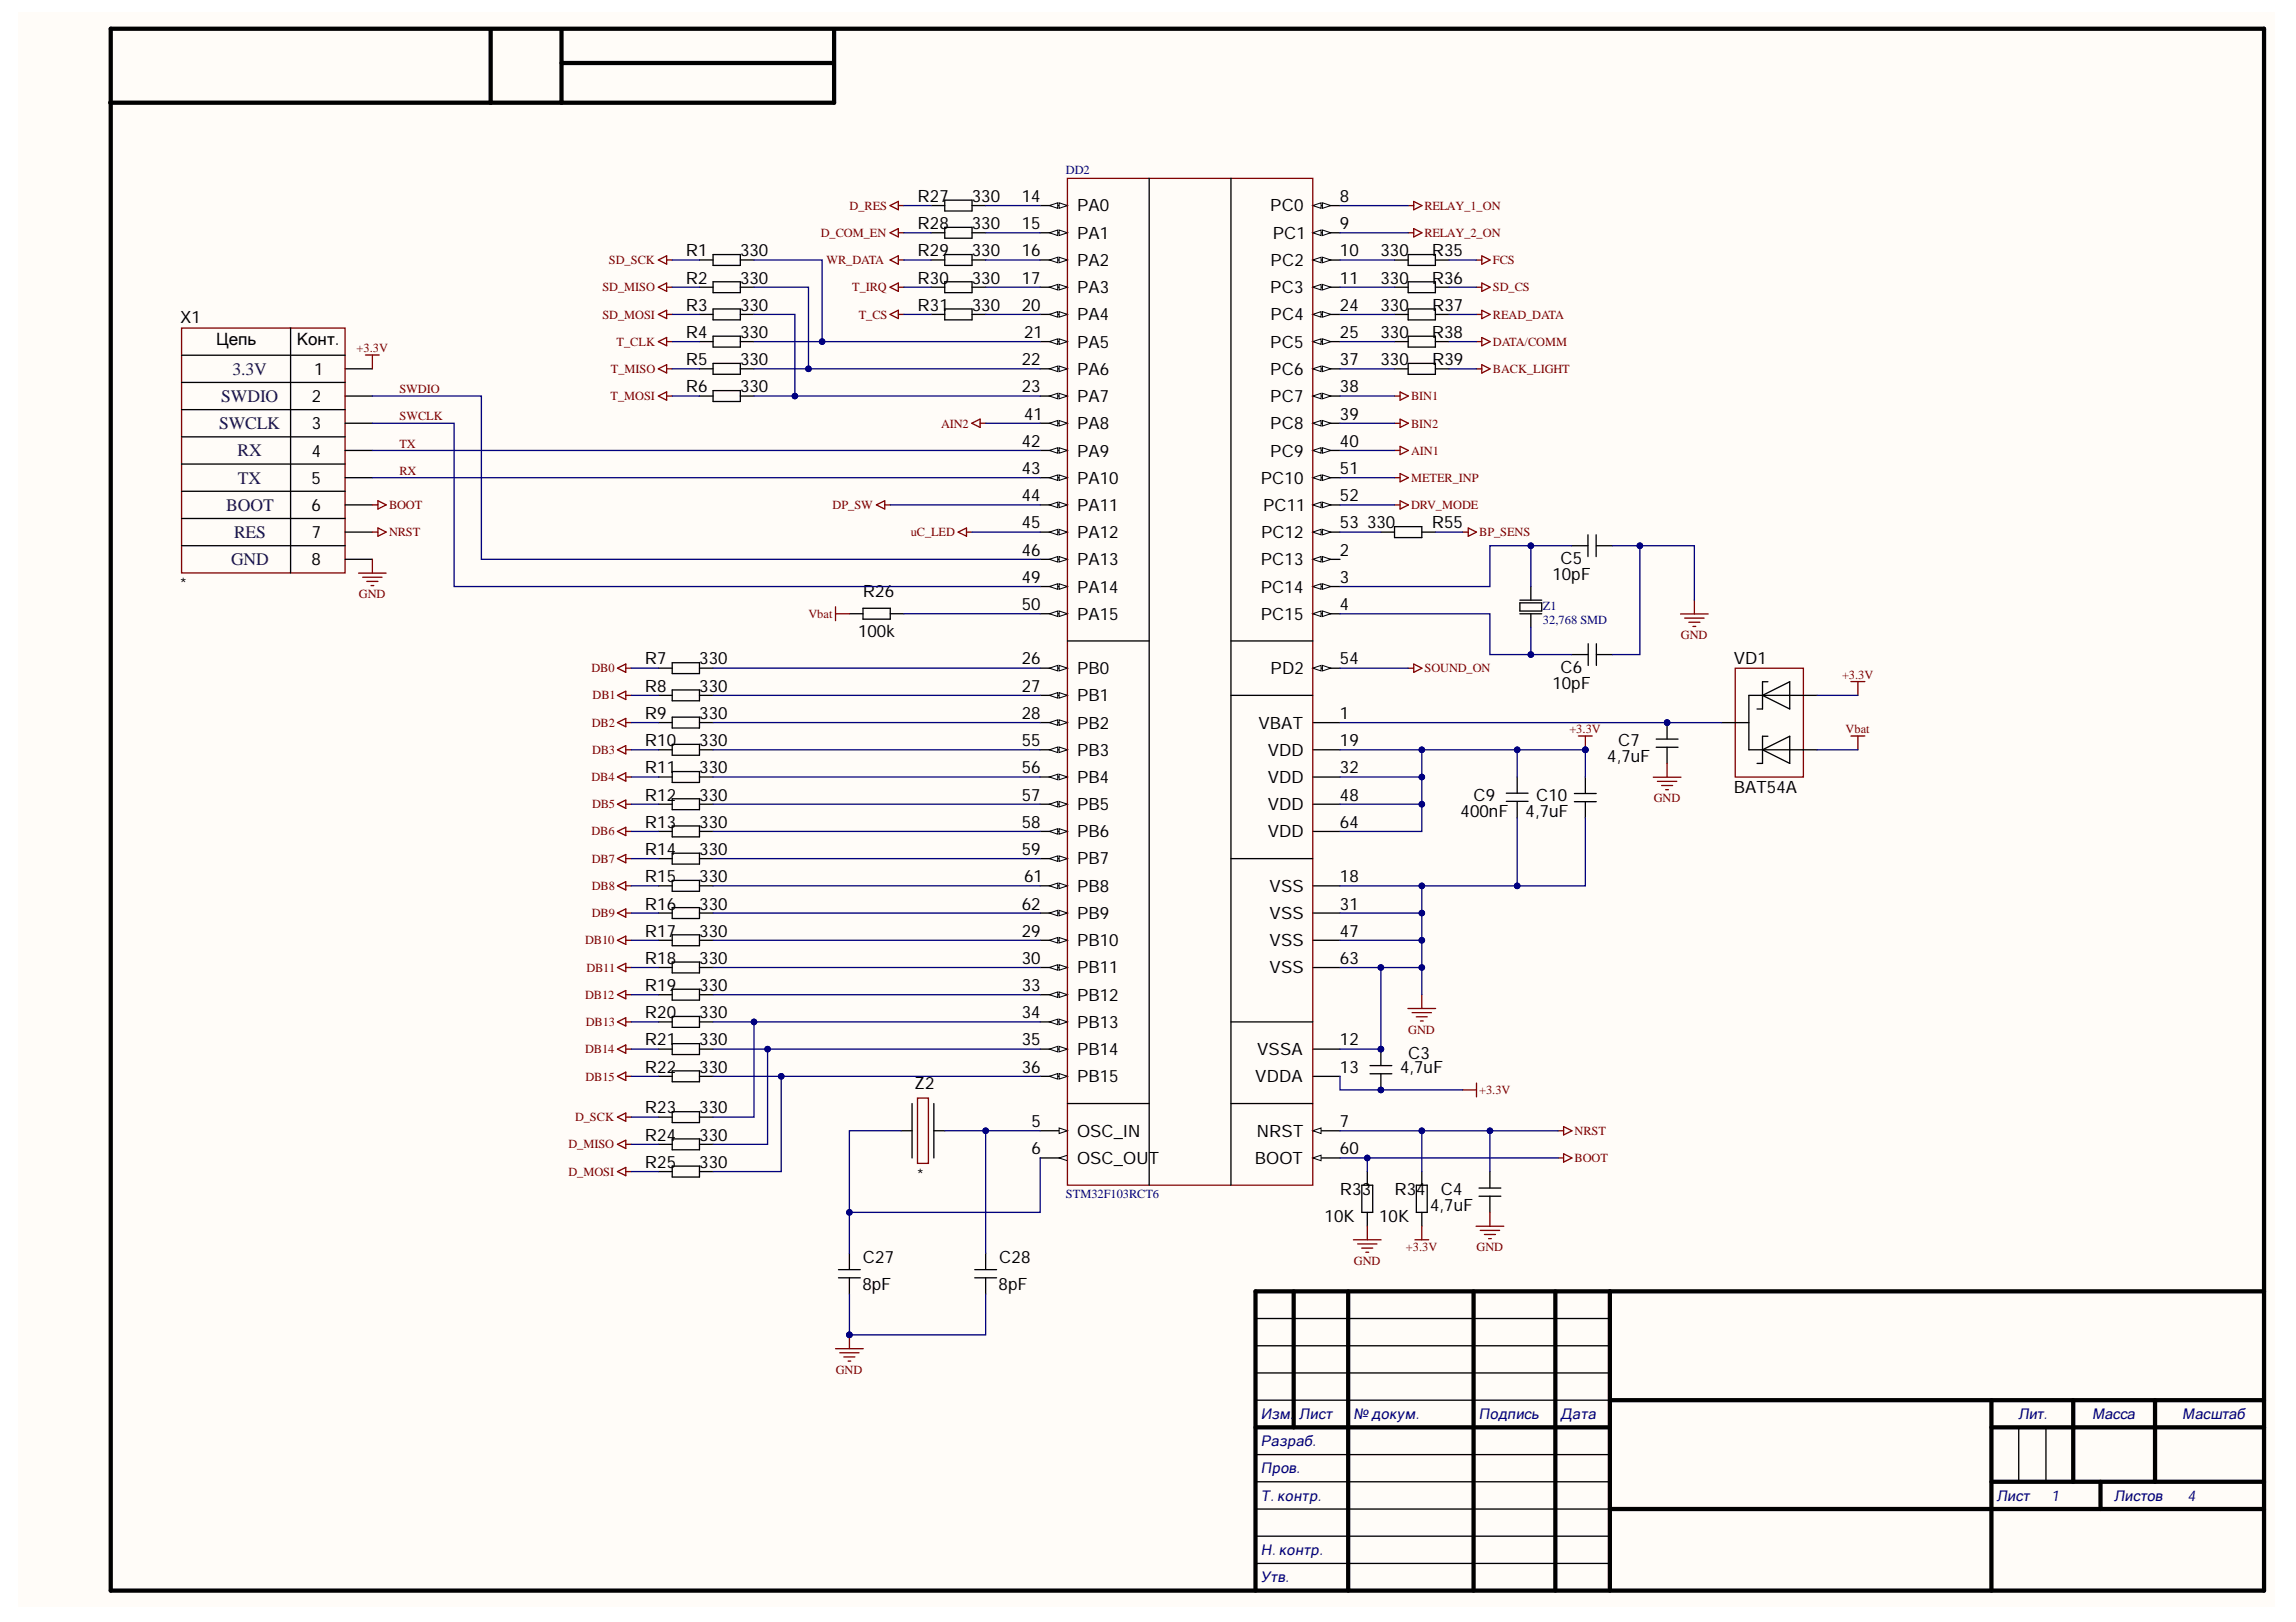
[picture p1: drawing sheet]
<svg xmlns="http://www.w3.org/2000/svg" width="297mm" height="210mm" viewBox="0 0 297 210" stroke-linecap="round" stroke-linejoin="round" font-family="sans-serif">
<defs><g id="words">
<g font-size="2.3" fill="#20124d">
<text x="28.6" y="52">SWDIO</text>
<text x="30.1" y="48.5">3.3V</text>
<text x="28.3" y="55.5">SWCLK</text>
<text x="30.7" y="59">RX</text>
<text x="30.8" y="62.6">TX</text>
<text x="29.3" y="66.1">BOOT</text>
<text x="30.3" y="69.6">RES</text>
<text x="29.9" y="73.1">GND</text>
</g>
<g font-size="2.2">
<text x="118.7" y="26.1">R27</text>
<text x="118.7" y="29.6">R28</text>
<text x="125.7" y="26.1">330</text>
<text x="125.7" y="29.6">330</text>
<text x="132.2" y="26.1">14</text>
<text x="132.2" y="29.6">15</text>
<text x="139.3" y="27.4">PA0</text>
<text x="164.3" y="27.4">PC0</text>
<text x="173.3" y="26.1">8</text>
<text x="173.3" y="29.6">9</text>
<text x="88.7" y="33.2">R1</text>
<text x="95.7" y="33.2">330</text>
<text x="118.7" y="33.2">R29</text>
<text x="125.7" y="33.2">330</text>
<text x="132.2" y="33.2">16</text>
<text x="139.3" y="30.9">PA1</text>
<text x="139.3" y="34.4">PA2</text>
<text x="164.4" y="34.4">PC2</text>
<text x="164.7" y="30.9">PC1</text>
<text x="173.3" y="33.2">10</text>
<text x="178.6" y="33.2">330</text>
<text x="185.2" y="33.2">R35</text>
<text x="23.3" y="41.8">X1</text>
<text x="88.7" y="36.7">R2</text>
<text x="88.7" y="40.2">R3</text>
<text x="95.7" y="36.7">330</text>
<text x="95.7" y="40.2">330</text>
<text x="118.7" y="36.7">R30</text>
<text x="118.7" y="40.2">R31</text>
<text x="125.7" y="36.7">330</text>
<text x="125.7" y="40.2">330</text>
<text x="132.2" y="36.7">17</text>
<text x="132.2" y="40.2">20</text>
<text x="139.3" y="37.9">PA3</text>
<text x="139.3" y="41.5">PA4</text>
<text x="164.3" y="37.9">PC3</text>
<text x="164.4" y="41.5">PC4</text>
<text x="173.3" y="36.7">11</text>
<text x="173.3" y="40.2">24</text>
<text x="178.6" y="36.7">330</text>
<text x="178.6" y="40.2">330</text>
<text x="185.2" y="36.7">R36</text>
<text x="185.3" y="40.2">R37</text>
<text x="28" y="44.6">Цепь</text>
<text x="38.4" y="44.6">Конт.</text>
<text x="88.7" y="43.8">R4</text>
<text x="88.7" y="47.3">R5</text>
<text x="95.7" y="43.8">330</text>
<text x="95.7" y="47.3">330</text>
<text x="132.2" y="47.3">22</text>
<text x="132.5" y="43.8">21</text>
<text x="139.3" y="45">PA5</text>
<text x="164.3" y="45">PC5</text>
<text x="173.3" y="43.8">25</text>
<text x="173.3" y="47.3">37</text>
<text x="178.6" y="43.8">330</text>
<text x="178.6" y="47.3">330</text>
<text x="185.2" y="43.8">R38</text>
<text x="185.3" y="47.3">R39</text>
<text x="40.3" y="52">2</text>
<text x="40.6" y="48.5">1</text>
<text x="88.7" y="50.8">R6</text>
<text x="95.7" y="50.8">330</text>
<text x="132.2" y="50.8">23</text>
<text x="139.3" y="48.5">PA6</text>
<text x="139.3" y="52">PA7</text>
<text x="164.3" y="48.5">PC6</text>
<text x="164.3" y="52">PC7</text>
<text x="173.3" y="50.8">38</text>
<text x="40.3" y="55.5">3</text>
<text x="40.3" y="59.1">4</text>
<text x="132.2" y="57.8">42</text>
<text x="132.5" y="54.3">41</text>
<text x="139.3" y="55.5">PA8</text>
<text x="139.3" y="59.1">PA9</text>
<text x="164.3" y="55.5">PC8</text>
<text x="164.3" y="59.1">PC9</text>
<text x="173.3" y="54.3">39</text>
<text x="173.3" y="57.8">40</text>
<text x="40.3" y="62.6">5</text>
<text x="132.2" y="61.3">43</text>
<text x="132.2" y="64.9">44</text>
<text x="139.3" y="62.6">PA10</text>
<text x="163.1" y="62.6">PC10</text>
<text x="173.3" y="61.3">51</text>
<text x="173.3" y="64.9">52</text>
<text x="40.3" y="66.1">6</text>
<text x="40.3" y="69.6">7</text>
<text x="132.2" y="68.4">45</text>
<text x="132.2" y="71.9">46</text>
<text x="139.3" y="66.1">PA11</text>
<text x="139.3" y="69.6">PA12</text>
<text x="163.2" y="69.6">PC12</text>
<text x="163.4" y="66.1">PC11</text>
<text x="173.3" y="71.9">2</text>
<text x="173.3" y="68.4">53</text>
<text x="176.9" y="68.4">330</text>
<text x="185.2" y="68.4">R55</text>
<text x="23.3" y="76.4">*</text>
<text x="40.3" y="73.1">8</text>
<text x="111.6" y="77.2">R26</text>
<text x="132.2" y="75.4">49</text>
<text x="139.3" y="73.1">PA13</text>
<text x="139.3" y="76.7">PA14</text>
<text x="163.1" y="73.1">PC13</text>
<text x="163.1" y="76.7">PC14</text>
<text x="173.3" y="75.4">3</text>
<text x="200.8" y="75.1">10pF</text>
<text x="201.9" y="73">C5</text>
<text x="111" y="82.5">100k</text>
<text x="132.2" y="78.9">50</text>
<text x="139.3" y="80.2">PA15</text>
<text x="163.1" y="80.2">PC15</text>
<text x="173.3" y="78.9">4</text>
<text x="83.4" y="86">R7</text>
<text x="83.4" y="89.5">R8</text>
<text x="90.5" y="86">330</text>
<text x="90.5" y="89.5">330</text>
<text x="132.2" y="86">26</text>
<text x="132.2" y="89.5">27</text>
<text x="139.3" y="87.3">PB0</text>
<text x="164.4" y="87.3">PD2</text>
<text x="173.3" y="86">54</text>
<text x="200.8" y="89.2">10pF</text>
<text x="201.9" y="87">C6</text>
<text x="224.3" y="86">VD1</text>
<text x="83.4" y="93">R9</text>
<text x="90.5" y="93">330</text>
<text x="132.2" y="93">28</text>
<text x="139.3" y="90.8">PB1</text>
<text x="139.3" y="94.3">PB2</text>
<text x="162.8" y="94.3">VBAT</text>
<text x="173.3" y="93">1</text>
<text x="83.4" y="96.5">R10</text>
<text x="83.4" y="100.1">R11</text>
<text x="90.5" y="96.5">330</text>
<text x="90.5" y="100.1">330</text>
<text x="132.2" y="96.5">55</text>
<text x="132.2" y="100.1">56</text>
<text x="139.3" y="97.8">PB3</text>
<text x="139.3" y="101.3">PB4</text>
<text x="164" y="97.8">VDD</text>
<text x="164" y="101.3">VDD</text>
<text x="173.3" y="96.5">19</text>
<text x="173.3" y="100.1">32</text>
<text x="207.9" y="98.7">4,7uF</text>
<text x="209.3" y="96.5">C7</text>
<text x="83.4" y="103.6">R12</text>
<text x="83.4" y="107.1">R13</text>
<text x="90.5" y="103.6">330</text>
<text x="90.5" y="107.1">330</text>
<text x="132.2" y="103.6">57</text>
<text x="132.2" y="107.1">58</text>
<text x="139.3" y="104.9">PB5</text>
<text x="164" y="104.9">VDD</text>
<text x="173.3" y="103.6">48</text>
<text x="173.3" y="107.1">64</text>
<text x="189" y="105.7">400nF</text>
<text x="190.6" y="103.6">C9</text>
<text x="197.4" y="105.7">4,7uF</text>
<text x="198.7" y="103.6">C10</text>
<text x="224.3" y="102.6">BAT54A</text>
<text x="83.4" y="110.6">R14</text>
<text x="90.5" y="110.6">330</text>
<text x="132.2" y="110.6">59</text>
<text x="139.3" y="108.4">PB6</text>
<text x="139.3" y="111.9">PB7</text>
<text x="164" y="108.4">VDD</text>
<text x="83.4" y="114.2">R15</text>
<text x="83.4" y="117.7">R16</text>
<text x="90.5" y="114.2">330</text>
<text x="90.5" y="117.7">330</text>
<text x="132.2" y="117.7">62</text>
<text x="132.5" y="114.2">61</text>
<text x="139.3" y="115.4">PB8</text>
<text x="139.3" y="118.9">PB9</text>
<text x="164.3" y="115.4">VSS</text>
<text x="164.3" y="118.9">VSS</text>
<text x="173.3" y="114.2">18</text>
<text x="173.3" y="117.7">31</text>
<text x="83.4" y="121.2">R17</text>
<text x="83.4" y="124.7">R18</text>
<text x="90.5" y="121.2">330</text>
<text x="90.5" y="124.7">330</text>
<text x="132.2" y="121.2">29</text>
<text x="132.2" y="124.7">30</text>
<text x="139.3" y="122.5">PB10</text>
<text x="139.3" y="126">PB11</text>
<text x="164.3" y="122.5">VSS</text>
<text x="164.3" y="126">VSS</text>
<text x="173.3" y="121.2">47</text>
<text x="173.3" y="124.7">63</text>
<text x="83.4" y="128.3">R19</text>
<text x="83.4" y="131.8">R20</text>
<text x="90.5" y="128.3">330</text>
<text x="90.5" y="131.8">330</text>
<text x="132.2" y="128.3">33</text>
<text x="132.2" y="131.8">34</text>
<text x="139.3" y="129.5">PB12</text>
<text x="83.4" y="135.3">R21</text>
<text x="90.5" y="135.3">330</text>
<text x="132.2" y="135.3">35</text>
<text x="139.3" y="133">PB13</text>
<text x="139.3" y="136.5">PB14</text>
<text x="162.7" y="136.5">VSSA</text>
<text x="173.3" y="135.3">12</text>
<text x="182.2" y="137">C3</text>
<text x="83.4" y="138.8">R22</text>
<text x="90.5" y="138.8">330</text>
<text x="118.3" y="140.9">Z2</text>
<text x="132.2" y="138.8">36</text>
<text x="139.3" y="140.1">PB15</text>
<text x="162.4" y="140.1">VDDA</text>
<text x="173.3" y="138.8">13</text>
<text x="181.1" y="138.8">4,7uF</text>
<text x="83.4" y="144.1">R23</text>
<text x="83.4" y="147.6">R24</text>
<text x="90.5" y="144.1">330</text>
<text x="90.5" y="147.6">330</text>
<text x="133.4" y="145.9">5</text>
<text x="133.4" y="149.4">6</text>
<text x="139.3" y="147.1">OSC_IN</text>
<text x="162.6" y="147.1">NRST</text>
<text x="173.3" y="145.9">7</text>
<text x="173.3" y="149.4">60</text>
<text x="83.4" y="151.2">R25</text>
<text x="90.5" y="151.2">330</text>
<text x="118.7" y="152.9">*</text>
<text x="139.3" y="150.6">OSC_OUT</text>
<text x="162.4" y="150.6">BOOT</text>
<text x="173.3" y="154.7">R33</text>
<text x="180.4" y="154.7">R34</text>
<text x="186.4" y="154.7">C4</text>
<text x="171.4" y="158.2">10K</text>
<text x="178.4" y="158.2">10K</text>
<text x="185" y="156.8">4,7uF</text>
<text x="111.6" y="167">8pF</text>
<text x="111.6" y="163.5">C27</text>
<text x="129.2" y="167">8pF</text>
<text x="129.3" y="163.5">C28</text>
</g>
<g font-size="1.9" fill="#000080">
<text x="163.1" y="183.6">Изм.</text>
<text x="168.1" y="183.6">Лист</text>
<text x="175.1" y="183.6">№ докум.</text>
<text x="191.3" y="183.6">Подпись</text>
<text x="201.9" y="183.6">Дата</text>
<text x="261.1" y="183.6">Лит.</text>
<text x="270.7" y="183.6">Масса</text>
<text x="282.3" y="183.6">Масштаб</text>
<text x="163.1" y="190.6">Пров.</text>
<text x="163.1" y="187.1">Разраб.</text>
<text x="163.1" y="194.2">Т. контр.</text>
<text x="258.4" y="194.2">Лист</text>
<text x="265.4" y="194.2">1</text>
<text x="273.5" y="194.2">Листов</text>
<text x="283" y="194.2">4</text>
<text x="163.1" y="201.2">Н. контр.</text>
<text x="163.1" y="204.7">Утв.</text>
</g>
<g font-size="1.6" fill="#000080">
<text x="137.9" y="22.6">DD2</text>
<text x="199.6" y="78.9">Z1</text>
<text x="199.6" y="80.7">32,768 SMD</text>
<text x="137.9" y="155">STM32F103RCT6</text>
</g>
<g font-size="1.6" fill="#800000">
<text x="109.9" y="27.2">D_RES</text>
<text x="184.3" y="27.2">RELAY_1_ON</text>
<text x="78.8" y="34.2">SD_SCK</text>
<text x="106.2" y="30.7">D_COM_EN</text>
<text x="106.9" y="34.2">WR_DATA</text>
<text x="184.3" y="30.7">RELAY_2_ON</text>
<text x="193.1" y="34.2">FCS</text>
<text x="77.9" y="41.2">SD_MOSI</text>
<text x="77.9" y="37.7">SD_MISO</text>
<text x="110.3" y="37.7">T_IRQ</text>
<text x="111.1" y="41.2">T_CS</text>
<text x="193.1" y="41.2">READ_DATA</text>
<text x="193.1" y="37.7">SD_CS</text>
<text x="46.1" y="45.6">+3.3V</text>
<text x="79.8" y="44.7">T_CLK</text>
<text x="193.1" y="44.7">DATA/COMM</text>
<text x="51.7" y="50.9">SWDIO</text>
<text x="79" y="51.8">T_MOSI</text>
<text x="79" y="48.3">T_MISO</text>
<text x="182.6" y="51.8">BIN1</text>
<text x="193.1" y="48.3">BACK_LIGHT</text>
<text x="51.7" y="54.4">SWCLK</text>
<text x="51.7" y="57.9">TX</text>
<text x="121.8" y="55.3">AIN2</text>
<text x="182.6" y="58.8">AIN1</text>
<text x="182.6" y="55.3">BIN2</text>
<text x="50.3" y="65.9">BOOT</text>
<text x="51.7" y="61.4">RX</text>
<text x="107.7" y="65.9">DP_SW</text>
<text x="182.6" y="65.9">DRV_MODE</text>
<text x="182.6" y="62.3">METER_INP</text>
<text x="50.3" y="69.4">NRST</text>
<text x="117.8" y="69.4">uC_LED</text>
<text x="191.4" y="69.4">BP_SENS</text>
<text x="46.4" y="77.4">GND</text>
<text x="104.6" y="79.9">Vbat</text>
<text x="217.5" y="82.7">GND</text>
<text x="76.5" y="87">DB0</text>
<text x="184.3" y="87">SOUND_ON</text>
<text x="238.3" y="87.8">+3.3V</text>
<text x="76.5" y="94.1">DB2</text>
<text x="76.7" y="90.5">DB1</text>
<text x="203" y="94.9">+3.3V</text>
<text x="238.8" y="94.9">Vbat</text>
<text x="76.5" y="101.1">DB4</text>
<text x="76.6" y="97.6">DB3</text>
<text x="76.6" y="104.6">DB5</text>
<text x="213.9" y="103.8">GND</text>
<text x="76.5" y="108.1">DB6</text>
<text x="76.5" y="111.7">DB7</text>
<text x="76.5" y="115.2">DB8</text>
<text x="76.5" y="118.7">DB9</text>
<text x="75.7" y="122.2">DB10</text>
<text x="75.9" y="125.7">DB11</text>
<text x="75.7" y="129.3">DB12</text>
<text x="75.7" y="136.3">DB14</text>
<text x="75.8" y="132.8">DB13</text>
<text x="182.2" y="133.8">GND</text>
<text x="75.7" y="139.8">DB15</text>
<text x="191.4" y="141.6">+3.3V</text>
<text x="73.5" y="148.6">D_MISO</text>
<text x="74.4" y="145.1">D_SCK</text>
<text x="203.7" y="146.9">NRST</text>
<text x="73.5" y="152.2">D_MOSI</text>
<text x="203.7" y="150.4">BOOT</text>
<text x="181.9" y="161.9">+3.3V</text>
<text x="191" y="161.9">GND</text>
<text x="175.2" y="163.7">GND</text>
<text x="108.1" y="177.8">GND</text>
</g>
</g></defs>
<g fill="#fffcf8">
<path d="M2.3 1.6h292v206.4h-292z" fill-rule="evenodd"/>
<path d="M2.3 1.6h292v206.4h-292z" fill-rule="evenodd"/>
</g>
<g fill="none" stroke="#000" stroke-width=".55">
<path d="M14.3 3.7h278.6v202.1h-278.6zM63.4 3.8h.1v9.5M72.6 3.8v9.5M72.6 8.2h35.2M107.9 3.9v9.4h-93.7M167.4 167.1v17.6M174.4 167.1v38.7M190.6 167.1v38.7M201.2 167.1v38.7M208.3 167.1v38.7M292.9 167.1h-130.5v38.7M162.4 184.7h45.9"/>
<path d="M208.3 195.3h84.6M208.3 181.2h84.6M257.6 184.7h35.3M257.6 181.2v24.6M257.6 191.8h35.3M268.2 181.2v10.6M271.8 191.8v3.5M278.8 181.2v10.6"/>
</g>
<g fill="none" stroke="#000" stroke-width=".17">
<path d="M169.8 72.4h3.6M169.8 93.5h3.6M162.4 170.6h45.9M162.4 174.2h45.9M162.4 177.7h45.9M162.4 181.2h45.9M162.4 188.2h45.9M162.4 191.8h45.9M162.4 195.3h45.9M162.4 198.8h45.9M261.2 184.7v7.1M264.7 184.7v7.1"/>
<path d="M162.4 202.3h45.9"/>
</g>
<path d="M169.8 72.4l1.1-.4v.7z" fill="#f8fcff"/>
<path d="M169.8 72.4l1.1-.4v.7z" fill="none" stroke="#000" stroke-width=".13"/>
<path d="M171.1 72l1.1 .4-1.1 .3z" fill="#f8fcff"/>
<path d="M171.1 72l1.1 .4-1.1 .3z" fill="none" stroke="#000" stroke-width=".13"/>
<path d="M169.8 75.9h3.6" fill="none" stroke="#000" stroke-width=".17"/>
<path d="M169.8 75.9l1.1-.4v.8z" fill="#f8fcff"/>
<path d="M169.8 75.9l1.1-.4v.8z" fill="none" stroke="#000" stroke-width=".13"/>
<path d="M171.1 75.5l1.1 .4-1.1 .4z" fill="#f8fcff"/>
<path d="M171.1 75.5l1.1 .4-1.1 .4z" fill="none" stroke="#000" stroke-width=".13"/>
<path d="M169.8 79.4h3.6" fill="none" stroke="#000" stroke-width=".17"/>
<path d="M169.8 79.4l1.1-.3v.7z" fill="#f8fcff"/>
<path d="M169.8 79.4l1.1-.3v.7z" fill="none" stroke="#000" stroke-width=".13"/>
<path d="M171.1 79.1l1.1 .3-1.1 .4z" fill="#f8fcff"/>
<path d="M171.1 79.1l1.1 .3-1.1 .4z" fill="none" stroke="#000" stroke-width=".13"/>
<path d="M134.6 146.3h3.5" fill="none" stroke="#000" stroke-width=".17"/>
<path d="M137 146l1.1 .3-1.1 .4z" fill="#f8fcff"/>
<path d="M137 146l1.1 .3-1.1 .4z" fill="none" stroke="#000" stroke-width=".13"/>
<path d="M134.6 149.9h3.5" fill="none" stroke="#000" stroke-width=".17"/>
<path d="M137 149.9l1.1-.4v.7z" fill="#f8fcff"/>
<path d="M137 149.9l1.1-.4v.7z" fill="none" stroke="#000" stroke-width=".13"/>
<path d="M169.8 146.3h3.6" fill="none" stroke="#000" stroke-width=".17"/>
<path d="M169.8 146.3l1.1-.3v.7z" fill="#f8fcff"/>
<path d="M169.8 146.3l1.1-.3v.7z" fill="none" stroke="#000" stroke-width=".13"/>
<path d="M169.8 26.6h3.6" fill="none" stroke="#000" stroke-width=".17"/>
<path d="M169.8 26.6l1.1-.4v.8z" fill="#f8fcff"/>
<path d="M169.8 26.6l1.1-.4v.8z" fill="none" stroke="#000" stroke-width=".13"/>
<path d="M171.1 26.2l1.1 .4-1.1 .4z" fill="#f8fcff"/>
<path d="M171.1 26.2l1.1 .4-1.1 .4z" fill="none" stroke="#000" stroke-width=".13"/>
<path d="M169.8 30.1h3.6" fill="none" stroke="#000" stroke-width=".17"/>
<path d="M169.8 30.1l1.1-.3v.7z" fill="#f8fcff"/>
<path d="M169.8 30.1l1.1-.3v.7z" fill="none" stroke="#000" stroke-width=".13"/>
<path d="M171.1 29.8l1.1 .3-1.1 .4z" fill="#f8fcff"/>
<path d="M171.1 29.8l1.1 .3-1.1 .4z" fill="none" stroke="#000" stroke-width=".13"/>
<path d="M169.8 33.7h3.6" fill="none" stroke="#000" stroke-width=".17"/>
<path d="M169.8 33.6l1.1-.3v.7z" fill="#f8fcff"/>
<path d="M169.8 33.6l1.1-.3v.7z" fill="none" stroke="#000" stroke-width=".13"/>
<path d="M171.1 33.3l1.1 .3-1.1 .4z" fill="#f8fcff"/>
<path d="M171.1 33.3l1.1 .3-1.1 .4z" fill="none" stroke="#000" stroke-width=".13"/>
<path d="M169.8 37.2h3.6" fill="none" stroke="#000" stroke-width=".17"/>
<path d="M169.8 37.2l1.1-.4v.7z" fill="#f8fcff"/>
<path d="M169.8 37.2l1.1-.4v.7z" fill="none" stroke="#000" stroke-width=".13"/>
<path d="M171.1 36.8l1.1 .4-1.1 .3z" fill="#f8fcff"/>
<path d="M171.1 36.8l1.1 .4-1.1 .3z" fill="none" stroke="#000" stroke-width=".13"/>
<path d="M134.6 26.6h3.5M169.8 135.8h3.6M169.8 139.3h3.6" fill="none" stroke="#000" stroke-width=".17"/>
<path d="M137 26.2l1.1 .4-1.1 .4z" fill="#f8fcff"/>
<path d="M137 26.2l1.1 .4-1.1 .4z" fill="none" stroke="#000" stroke-width=".13"/>
<path d="M135.8 26.6l1-.4v.8z" fill="#f8fcff"/>
<path d="M135.8 26.6l1-.4v.8z" fill="none" stroke="#000" stroke-width=".13"/>
<path d="M134.6 30.1h3.5" fill="none" stroke="#000" stroke-width=".17"/>
<path d="M137 29.8l1.1 .3-1.1 .4z" fill="#f8fcff"/>
<path d="M137 29.8l1.1 .3-1.1 .4z" fill="none" stroke="#000" stroke-width=".13"/>
<path d="M135.8 30.1l1-.3v.7z" fill="#f8fcff"/>
<path d="M135.8 30.1l1-.3v.7z" fill="none" stroke="#000" stroke-width=".13"/>
<path d="M134.6 33.6h3.5" fill="none" stroke="#000" stroke-width=".17"/>
<path d="M137 33.3l1.1 .3-1.1 .4z" fill="#f8fcff"/>
<path d="M137 33.3l1.1 .3-1.1 .4z" fill="none" stroke="#000" stroke-width=".13"/>
<path d="M135.8 33.6l1-.3v.7z" fill="#f8fcff"/>
<path d="M135.8 33.6l1-.3v.7z" fill="none" stroke="#000" stroke-width=".13"/>
<path d="M134.6 37.2h3.5" fill="none" stroke="#000" stroke-width=".17"/>
<path d="M137 36.8l1.1 .4-1.1 .3z" fill="#f8fcff"/>
<path d="M137 36.8l1.1 .4-1.1 .3z" fill="none" stroke="#000" stroke-width=".13"/>
<path d="M135.8 37.2l1-.4v.7z" fill="#f8fcff"/>
<path d="M135.8 37.2l1-.4v.7z" fill="none" stroke="#000" stroke-width=".13"/>
<path d="M134.6 40.7h3.5M169.8 97h3.6M169.8 114.6h3.6" fill="none" stroke="#000" stroke-width=".17"/>
<path d="M137 40.3l1.1 .4-1.1 .3z" fill="#f8fcff"/>
<path d="M137 40.3l1.1 .4-1.1 .3z" fill="none" stroke="#000" stroke-width=".13"/>
<path d="M135.8 40.7l1-.4v.7z" fill="#f8fcff"/>
<path d="M135.8 40.7l1-.4v.7z" fill="none" stroke="#000" stroke-width=".13"/>
<path d="M134.6 44.2h3.5" fill="none" stroke="#000" stroke-width=".17"/>
<path d="M137 43.8l1.1 .4-1.1 .4z" fill="#f8fcff"/>
<path d="M137 43.8l1.1 .4-1.1 .4z" fill="none" stroke="#000" stroke-width=".13"/>
<path d="M135.8 44.2l1-.4v.8z" fill="#f8fcff"/>
<path d="M135.8 44.2l1-.4v.8z" fill="none" stroke="#000" stroke-width=".13"/>
<path d="M134.6 47.7h3.5" fill="none" stroke="#000" stroke-width=".17"/>
<path d="M137 47.4l1.1 .3-1.1 .4z" fill="#f8fcff"/>
<path d="M137 47.4l1.1 .3-1.1 .4z" fill="none" stroke="#000" stroke-width=".13"/>
<path d="M135.8 47.7l1-.3v.7z" fill="#f8fcff"/>
<path d="M135.8 47.7l1-.3v.7z" fill="none" stroke="#000" stroke-width=".13"/>
<path d="M134.6 51.3h3.5" fill="none" stroke="#000" stroke-width=".17"/>
<path d="M137 50.9l1.1 .4-1.1 .3z" fill="#f8fcff"/>
<path d="M137 50.9l1.1 .4-1.1 .3z" fill="none" stroke="#000" stroke-width=".13"/>
<path d="M135.8 51.3l1-.4v.7z" fill="#f8fcff"/>
<path d="M135.8 51.3l1-.4v.7z" fill="none" stroke="#000" stroke-width=".13"/>
<path d="M169.8 40.7h3.6" fill="none" stroke="#000" stroke-width=".17"/>
<path d="M169.8 40.7l1.1-.4v.7z" fill="#f8fcff"/>
<path d="M169.8 40.7l1.1-.4v.7z" fill="none" stroke="#000" stroke-width=".13"/>
<path d="M171.1 40.3l1.1 .4-1.1 .3z" fill="#f8fcff"/>
<path d="M171.1 40.3l1.1 .4-1.1 .3z" fill="none" stroke="#000" stroke-width=".13"/>
<path d="M169.8 44.2h3.6" fill="none" stroke="#000" stroke-width=".17"/>
<path d="M169.8 44.2l1.1-.4v.8z" fill="#f8fcff"/>
<path d="M169.8 44.2l1.1-.4v.8z" fill="none" stroke="#000" stroke-width=".13"/>
<path d="M171.1 43.8l1.1 .4-1.1 .4z" fill="#f8fcff"/>
<path d="M171.1 43.8l1.1 .4-1.1 .4z" fill="none" stroke="#000" stroke-width=".13"/>
<path d="M134.6 86.5h3.5" fill="none" stroke="#000" stroke-width=".17"/>
<path d="M137 86.1l1.1 .4-1.1 .3z" fill="#f8fcff"/>
<path d="M137 86.1l1.1 .4-1.1 .3z" fill="none" stroke="#000" stroke-width=".13"/>
<path d="M135.8 86.5l1-.4v.7z" fill="#f8fcff"/>
<path d="M135.8 86.5l1-.4v.7z" fill="none" stroke="#000" stroke-width=".13"/>
<path d="M134.6 90h3.5" fill="none" stroke="#000" stroke-width=".17"/>
<path d="M137 89.6l1.1 .4-1.1 .3z" fill="#f8fcff"/>
<path d="M137 89.6l1.1 .4-1.1 .3z" fill="none" stroke="#000" stroke-width=".13"/>
<path d="M135.8 90l1-.4v.7z" fill="#f8fcff"/>
<path d="M135.8 90l1-.4v.7z" fill="none" stroke="#000" stroke-width=".13"/>
<path d="M134.6 93.5h3.5" fill="none" stroke="#000" stroke-width=".17"/>
<path d="M137 93.1l1.1 .4-1.1 .4z" fill="#f8fcff"/>
<path d="M137 93.1l1.1 .4-1.1 .4z" fill="none" stroke="#000" stroke-width=".13"/>
<path d="M135.8 93.5l1-.4v.8z" fill="#f8fcff"/>
<path d="M135.8 93.5l1-.4v.8z" fill="none" stroke="#000" stroke-width=".13"/>
<path d="M134.6 121.7h3.5" fill="none" stroke="#000" stroke-width=".17"/>
<path d="M137 121.3l1.1 .4-1.1 .3z" fill="#f8fcff"/>
<path d="M137 121.3l1.1 .4-1.1 .3z" fill="none" stroke="#000" stroke-width=".13"/>
<path d="M135.8 121.7l1-.4v.7z" fill="#f8fcff"/>
<path d="M135.8 121.7l1-.4v.7z" fill="none" stroke="#000" stroke-width=".13"/>
<path d="M134.6 125.2h3.5" fill="none" stroke="#000" stroke-width=".17"/>
<path d="M137 124.8l1.1 .4-1.1 .4z" fill="#f8fcff"/>
<path d="M137 124.8l1.1 .4-1.1 .4z" fill="none" stroke="#000" stroke-width=".13"/>
<path d="M135.8 125.2l1-.4v.8z" fill="#f8fcff"/>
<path d="M135.8 125.2l1-.4v.8z" fill="none" stroke="#000" stroke-width=".13"/>
<path d="M169.8 118.2h3.6M169.8 100.6h3.6M134.6 128.7h3.5" fill="none" stroke="#000" stroke-width=".17"/>
<path d="M137 128.4l1.1 .3-1.1 .4z" fill="#f8fcff"/>
<path d="M137 128.4l1.1 .3-1.1 .4z" fill="none" stroke="#000" stroke-width=".13"/>
<path d="M135.8 128.7l1-.3v.7z" fill="#f8fcff"/>
<path d="M135.8 128.7l1-.3v.7z" fill="none" stroke="#000" stroke-width=".13"/>
<path d="M134.6 132.2h3.5" fill="none" stroke="#000" stroke-width=".17"/>
<path d="M137 131.9l1.1 .3-1.1 .4z" fill="#f8fcff"/>
<path d="M137 131.9l1.1 .3-1.1 .4z" fill="none" stroke="#000" stroke-width=".13"/>
<path d="M135.8 132.2l1-.3v.7z" fill="#f8fcff"/>
<path d="M135.8 132.2l1-.3v.7z" fill="none" stroke="#000" stroke-width=".13"/>
<path d="M134.6 135.8h3.5" fill="none" stroke="#000" stroke-width=".17"/>
<path d="M137 135.4l1.1 .4-1.1 .3z" fill="#f8fcff"/>
<path d="M137 135.4l1.1 .4-1.1 .3z" fill="none" stroke="#000" stroke-width=".13"/>
<path d="M135.8 135.8l1-.4v.7z" fill="#f8fcff"/>
<path d="M135.8 135.8l1-.4v.7z" fill="none" stroke="#000" stroke-width=".13"/>
<path d="M134.6 139.3h3.5" fill="none" stroke="#000" stroke-width=".17"/>
<path d="M137 138.9l1.1 .4-1.1 .3z" fill="#f8fcff"/>
<path d="M137 138.9l1.1 .4-1.1 .3z" fill="none" stroke="#000" stroke-width=".13"/>
<path d="M135.8 139.3l1-.4v.7z" fill="#f8fcff"/>
<path d="M135.8 139.3l1-.4v.7z" fill="none" stroke="#000" stroke-width=".13"/>
<path d="M169.8 47.7h3.6" fill="none" stroke="#000" stroke-width=".17"/>
<path d="M169.8 47.7l1.1-.3v.7z" fill="#f8fcff"/>
<path d="M169.8 47.7l1.1-.3v.7z" fill="none" stroke="#000" stroke-width=".13"/>
<path d="M171.1 47.4l1.1 .3-1.1 .4z" fill="#f8fcff"/>
<path d="M171.1 47.4l1.1 .3-1.1 .4z" fill="none" stroke="#000" stroke-width=".13"/>
<path d="M169.8 51.3h3.6" fill="none" stroke="#000" stroke-width=".17"/>
<path d="M169.8 51.3l1.1-.4v.7z" fill="#f8fcff"/>
<path d="M169.8 51.3l1.1-.4v.7z" fill="none" stroke="#000" stroke-width=".13"/>
<path d="M171.1 50.9l1.1 .4-1.1 .3z" fill="#f8fcff"/>
<path d="M171.1 50.9l1.1 .4-1.1 .3z" fill="none" stroke="#000" stroke-width=".13"/>
<path d="M169.8 54.8h3.6" fill="none" stroke="#000" stroke-width=".17"/>
<path d="M169.8 54.8l1.1-.4v.7z" fill="#f8fcff"/>
<path d="M169.8 54.8l1.1-.4v.7z" fill="none" stroke="#000" stroke-width=".13"/>
<path d="M171.1 54.4l1.1 .4-1.1 .3z" fill="#f8fcff"/>
<path d="M171.1 54.4l1.1 .4-1.1 .3z" fill="none" stroke="#000" stroke-width=".13"/>
<path d="M169.8 58.3h3.6" fill="none" stroke="#000" stroke-width=".17"/>
<path d="M169.8 58.3l1.1-.4v.8z" fill="#f8fcff"/>
<path d="M169.8 58.3l1.1-.4v.8z" fill="none" stroke="#000" stroke-width=".13"/>
<path d="M171.1 57.9l1.1 .4-1.1 .4z" fill="#f8fcff"/>
<path d="M171.1 57.9l1.1 .4-1.1 .4z" fill="none" stroke="#000" stroke-width=".13"/>
<path d="M134.6 54.8h3.5" fill="none" stroke="#000" stroke-width=".17"/>
<path d="M137 54.4l1.1 .4-1.1 .3z" fill="#f8fcff"/>
<path d="M137 54.4l1.1 .4-1.1 .3z" fill="none" stroke="#000" stroke-width=".13"/>
<path d="M135.8 54.8l1-.4v.7z" fill="#f8fcff"/>
<path d="M135.8 54.8l1-.4v.7z" fill="none" stroke="#000" stroke-width=".13"/>
<path d="M134.6 58.3h3.5" fill="none" stroke="#000" stroke-width=".17"/>
<path d="M137 57.9l1.1 .4-1.1 .4z" fill="#f8fcff"/>
<path d="M137 57.9l1.1 .4-1.1 .4z" fill="none" stroke="#000" stroke-width=".13"/>
<path d="M135.8 58.3l1-.4v.8z" fill="#f8fcff"/>
<path d="M135.8 58.3l1-.4v.8z" fill="none" stroke="#000" stroke-width=".13"/>
<path d="M134.6 61.8h3.5" fill="none" stroke="#000" stroke-width=".17"/>
<path d="M137 61.5l1.1 .3-1.1 .4z" fill="#f8fcff"/>
<path d="M137 61.5l1.1 .3-1.1 .4z" fill="none" stroke="#000" stroke-width=".13"/>
<path d="M135.8 61.8l1-.3v.7z" fill="#f8fcff"/>
<path d="M135.8 61.8l1-.3v.7z" fill="none" stroke="#000" stroke-width=".13"/>
<path d="M134.6 65.3h3.5" fill="none" stroke="#000" stroke-width=".17"/>
<path d="M137 65l1.1 .3-1.1 .4z" fill="#f8fcff"/>
<path d="M137 65l1.1 .3-1.1 .4z" fill="none" stroke="#000" stroke-width=".13"/>
<path d="M135.8 65.3l1-.3v.7z" fill="#f8fcff"/>
<path d="M135.8 65.3l1-.3v.7z" fill="none" stroke="#000" stroke-width=".13"/>
<path d="M134.6 68.9h3.5" fill="none" stroke="#000" stroke-width=".17"/>
<path d="M137 68.5l1.1 .4-1.1 .3z" fill="#f8fcff"/>
<path d="M137 68.5l1.1 .4-1.1 .3z" fill="none" stroke="#000" stroke-width=".13"/>
<path d="M135.8 68.9l1-.4v.7z" fill="#f8fcff"/>
<path d="M135.8 68.9l1-.4v.7z" fill="none" stroke="#000" stroke-width=".13"/>
<path d="M134.6 72.4h3.5" fill="none" stroke="#000" stroke-width=".17"/>
<path d="M137 72l1.1 .4-1.1 .3z" fill="#f8fcff"/>
<path d="M137 72l1.1 .4-1.1 .3z" fill="none" stroke="#000" stroke-width=".13"/>
<path d="M135.8 72.4l1-.4v.7z" fill="#f8fcff"/>
<path d="M135.8 72.4l1-.4v.7z" fill="none" stroke="#000" stroke-width=".13"/>
<path d="M134.6 75.9h3.5M169.8 104.1h3.6M169.8 121.7h3.6" fill="none" stroke="#000" stroke-width=".17"/>
<path d="M137 75.5l1.1 .4-1.1 .4z" fill="#f8fcff"/>
<path d="M137 75.5l1.1 .4-1.1 .4z" fill="none" stroke="#000" stroke-width=".13"/>
<path d="M135.8 75.9l1-.4v.8z" fill="#f8fcff"/>
<path d="M135.8 75.9l1-.4v.8z" fill="none" stroke="#000" stroke-width=".13"/>
<path d="M134.6 79.4h3.5" fill="none" stroke="#000" stroke-width=".17"/>
<path d="M137 79.1l1.1 .3-1.1 .4z" fill="#f8fcff"/>
<path d="M137 79.1l1.1 .3-1.1 .4z" fill="none" stroke="#000" stroke-width=".13"/>
<path d="M135.8 79.4l1-.3v.7z" fill="#f8fcff"/>
<path d="M135.8 79.4l1-.3v.7z" fill="none" stroke="#000" stroke-width=".13"/>
<path d="M169.8 61.8h3.6" fill="none" stroke="#000" stroke-width=".17"/>
<path d="M169.8 61.8l1.1-.3v.7z" fill="#f8fcff"/>
<path d="M169.8 61.8l1.1-.3v.7z" fill="none" stroke="#000" stroke-width=".13"/>
<path d="M171.1 61.5l1.1 .3-1.1 .4z" fill="#f8fcff"/>
<path d="M171.1 61.5l1.1 .3-1.1 .4z" fill="none" stroke="#000" stroke-width=".13"/>
<path d="M169.8 65.3h3.6" fill="none" stroke="#000" stroke-width=".17"/>
<path d="M169.8 65.3l1.1-.3v.7z" fill="#f8fcff"/>
<path d="M169.8 65.3l1.1-.3v.7z" fill="none" stroke="#000" stroke-width=".13"/>
<path d="M171.1 65l1.1 .3-1.1 .4z" fill="#f8fcff"/>
<path d="M171.1 65l1.1 .3-1.1 .4z" fill="none" stroke="#000" stroke-width=".13"/>
<path d="M169.8 68.9h3.6" fill="none" stroke="#000" stroke-width=".17"/>
<path d="M169.8 68.9l1.1-.4v.7z" fill="#f8fcff"/>
<path d="M169.8 68.9l1.1-.4v.7z" fill="none" stroke="#000" stroke-width=".13"/>
<path d="M171.1 68.5l1.1 .4-1.1 .3z" fill="#f8fcff"/>
<path d="M171.1 68.5l1.1 .4-1.1 .3z" fill="none" stroke="#000" stroke-width=".13"/>
<path d="M169.8 86.5h3.6" fill="none" stroke="#000" stroke-width=".17"/>
<path d="M169.8 86.5l1.1-.4v.7z" fill="#f8fcff"/>
<path d="M169.8 86.5l1.1-.4v.7z" fill="none" stroke="#000" stroke-width=".13"/>
<path d="M171.1 86.1l1.1 .4-1.1 .3z" fill="#f8fcff"/>
<path d="M171.1 86.1l1.1 .4-1.1 .3z" fill="none" stroke="#000" stroke-width=".13"/>
<path d="M134.6 97h3.5" fill="none" stroke="#000" stroke-width=".17"/>
<path d="M137 96.7l1.1 .3-1.1 .4z" fill="#f8fcff"/>
<path d="M137 96.7l1.1 .3-1.1 .4z" fill="none" stroke="#000" stroke-width=".13"/>
<path d="M135.8 97l1-.3v.7z" fill="#f8fcff"/>
<path d="M135.8 97l1-.3v.7z" fill="none" stroke="#000" stroke-width=".13"/>
<path d="M134.6 100.6h3.5" fill="none" stroke="#000" stroke-width=".17"/>
<path d="M137 100.2l1.1 .4-1.1 .3z" fill="#f8fcff"/>
<path d="M137 100.2l1.1 .4-1.1 .3z" fill="none" stroke="#000" stroke-width=".13"/>
<path d="M135.8 100.6l1-.4v.7z" fill="#f8fcff"/>
<path d="M135.8 100.6l1-.4v.7z" fill="none" stroke="#000" stroke-width=".13"/>
<path d="M134.6 104.1h3.5" fill="none" stroke="#000" stroke-width=".17"/>
<path d="M137 103.7l1.1 .4-1.1 .3z" fill="#f8fcff"/>
<path d="M137 103.7l1.1 .4-1.1 .3z" fill="none" stroke="#000" stroke-width=".13"/>
<path d="M135.8 104.1l1-.4v.7z" fill="#f8fcff"/>
<path d="M135.8 104.1l1-.4v.7z" fill="none" stroke="#000" stroke-width=".13"/>
<path d="M134.6 107.6h3.5" fill="none" stroke="#000" stroke-width=".17"/>
<path d="M137 107.2l1.1 .4-1.1 .4z" fill="#f8fcff"/>
<path d="M137 107.2l1.1 .4-1.1 .4z" fill="none" stroke="#000" stroke-width=".13"/>
<path d="M135.8 107.6l1-.4v.8z" fill="#f8fcff"/>
<path d="M135.8 107.6l1-.4v.8z" fill="none" stroke="#000" stroke-width=".13"/>
<path d="M134.6 111.1h3.5" fill="none" stroke="#000" stroke-width=".17"/>
<path d="M137 110.8l1.1 .3-1.1 .4z" fill="#f8fcff"/>
<path d="M137 110.8l1.1 .3-1.1 .4z" fill="none" stroke="#000" stroke-width=".13"/>
<path d="M135.8 111.1l1-.3v.7z" fill="#f8fcff"/>
<path d="M135.8 111.1l1-.3v.7z" fill="none" stroke="#000" stroke-width=".13"/>
<path d="M169.8 149.9h3.6" fill="none" stroke="#000" stroke-width=".17"/>
<path d="M169.8 149.9l1.1-.4v.7z" fill="#f8fcff"/>
<path d="M169.8 149.9l1.1-.4v.7z" fill="none" stroke="#000" stroke-width=".13"/>
<path d="M134.6 114.6h3.5" fill="none" stroke="#000" stroke-width=".17"/>
<path d="M137 114.3l1.1 .3-1.1 .4z" fill="#f8fcff"/>
<path d="M137 114.3l1.1 .3-1.1 .4z" fill="none" stroke="#000" stroke-width=".13"/>
<path d="M135.8 114.6l1-.3v.7z" fill="#f8fcff"/>
<path d="M135.8 114.6l1-.3v.7z" fill="none" stroke="#000" stroke-width=".13"/>
<path d="M134.6 118.2h3.5" fill="none" stroke="#000" stroke-width=".17"/>
<path d="M137 117.8l1.1 .4-1.1 .3z" fill="#f8fcff"/>
<path d="M137 117.8l1.1 .4-1.1 .3z" fill="none" stroke="#000" stroke-width=".13"/>
<path d="M135.8 118.2l1-.4v.7z" fill="#f8fcff"/>
<path d="M135.8 118.2l1-.4v.7z" fill="none" stroke="#000" stroke-width=".13"/>
<g fill="none" stroke="#000" stroke-width=".17">
<path d="M148.7 23.1v130.3M159.3 23.1v130.3M138.1 82.9h10.6M159.3 90h10.5M159.3 82.9h10.5M159.3 111.1h10.5M169.8 107.6h3.6M194.9 102.6h2.8M194.9 103.7h2.8M196.3 100.6v2M196.3 103.7v2.1M203.7 103.7h2.8"/>
<path d="M203.7 102.7h2.8M205.1 100.6v2M205.1 103.7v2.1M159.3 132.2h10.5M169.8 125.2h3.6M138.1 142.8h10.6M159.3 142.8h10.5"/>
</g>
<path d="M138.1 23.1h31.7v130.3h-31.7zM204.2 95.2h1.8M205.1 95.2v1.8M182.1 130.5h3.6M182.7 131h2.5M183.2 131.6h1.5M183.8 132.1h.3M183.9 128.7v1.8" fill="none" stroke="#800000" stroke-width=".17"/>
<circle cx="205.1" cy="97" r=".36" fill="#000080"/>
<circle cx="205.1" cy="97" r=".36" fill="none" stroke="#000080" stroke-width=".13"/>
<circle cx="178.6" cy="141.1" r=".36" fill="#000080"/>
<circle cx="178.6" cy="141.1" r=".36" fill="none" stroke="#000080" stroke-width=".13"/>
<circle cx="178.6" cy="135.8" r=".36" fill="#000080"/>
<circle cx="178.6" cy="135.8" r=".36" fill="none" stroke="#000080" stroke-width=".13"/>
<path d="M178.6 139v2" fill="none" stroke="#000" stroke-width=".17"/>
<circle cx="178.6" cy="141.1" r=".36" fill="#000080"/>
<circle cx="178.6" cy="141.1" r=".36" fill="none" stroke="#000080" stroke-width=".13"/>
<path d="M177.2 139h2.9M177.2 137.9h2.9M178.6 135.8v2.1" fill="none" stroke="#000" stroke-width=".17"/>
<circle cx="178.6" cy="135.8" r=".36" fill="#000080"/>
<circle cx="178.6" cy="135.8" r=".36" fill="none" stroke="#000080" stroke-width=".13"/>
<path d="M222.7 93.5h3.6M228 90l3.5-1.8v3.6zM228 97l3.5-1.7v3.5zM228.7 88.2h-.7v3.6h-.7M228.7 95.3h-.7v3.5h-.7M235.1 90h-8.8v7h8.8M176.2 153.4h1.4v3.5h-1.4zM176.9 151.6v1.8M176.9 156.9v1.8M183.2 153.4h1.4v3.5h-1.4zM183.9 151.6v1.8M183.9 156.9v1.8" fill="none" stroke="#000" stroke-width=".17"/>
<g fill="none" stroke="#800000" stroke-width=".17">
<path d="M224.5 86.5h8.8v14.1h-8.8zM239.5 88.2h1.8M240.4 88.2v1.8M176.9 158.7v1.7M183.9 158.7v1.7M201.6 146.3h.7M201.6 149.9h.7M202.3 145.8l1.1 .5-1.1 .6zM202.3 149.3l1.1 .6-1.1 .5zM175.1 160.4h3.6M175.6 161h2.5M176.2 161.5h1.4"/>
<path d="M176.7 162.1h.4M183 160.4h1.8"/>
</g>
<circle cx="215.7" cy="93.5" r=".36" fill="#000080"/>
<circle cx="215.7" cy="93.5" r=".36" fill="none" stroke="#000080" stroke-width=".13"/>
<path d="M214.3 96.7h2.8M214.3 95.6h2.8M215.7 93.5v2.1M215.7 96.7v2.1" fill="none" stroke="#000" stroke-width=".17"/>
<circle cx="215.7" cy="93.5" r=".36" fill="#000080"/>
<circle cx="215.7" cy="93.5" r=".36" fill="none" stroke="#000080" stroke-width=".13"/>
<g fill="none" stroke="#800000" stroke-width=".17">
<path d="M85.2 33.6l1-.5v1.1zM85.2 37.2l1-.6v1.1zM86.2 37.2h.8M86.2 33.6h.8M115.1 26.6l1.1-.5v1zM115.1 30.1l1.1-.5v1.1zM115.1 33.6l1.1-.5v1.1zM115.1 37.2l1.1-.6v1.1zM116.2 26.6h.7M116.2 30.1h.7M116.2 37.2h.7M116.2 33.6h.7"/>
<path d="M182.2 26.6h.7M182.2 30.1h.7M182.9 26.1l1.1 .5-1.1 .5zM182.9 29.6l1.1 .5-1.1 .6zM191 37.2h.7M191 33.7h.7M191.7 33.1l1.1 .6-1.1 .5zM191.7 36.6l1.1 .6-1.1 .5zM23.5 42.4h21.1v31.7h-21.1zM47.3 45.9h1.8M48.2 45.9v1.8M85.2 44.2l1-.5v1z"/>
<path d="M85.2 40.7l1-.5v1zM85.2 47.7l1-.5v1.1zM85.2 51.3l1-.6v1.1zM86.2 51.3h.8M86.2 40.7h.8M86.2 44.2h.8M86.2 47.7h.8M115.1 40.7l1.1-.6v1.1zM116.2 40.7h.7M125.7 54.8l1.1-.6v1.1zM126.8 54.8h.7M180.4 58.3h.7"/>
<path d="M180.4 51.3h.7M180.4 54.8h.7M181.1 50.7l1.1 .6-1.1 .5zM181.1 54.2l1.1 .6-1.1 .5zM181.1 57.8l1.1 .5-1.1 .5zM191 40.7h.7M191 44.2h.7M191 47.7h.7M191.7 40.2l1.1 .5-1.1 .5zM191.7 43.7l1.1 .5-1.1 .5zM191.7 47.2l1.1 .5-1.1 .6zM46.4 74.2h3.6"/>
<path d="M46.9 74.7h2.5M47.5 75.2h1.4M48 75.8h.4M48.2 65.3h.7M48.2 68.9h.7M48.2 72.4v1.8M48.9 64.8l1.1 .5-1.1 .6zM48.9 68.3l1.1 .6-1.1 .5zM108.1 78.5v1.8M108.1 79.4h1.8M113.4 65.3l1.1-.5v1.1zM114.5 65.3h.7"/>
<path d="M124 68.9l1-.6v1.1zM125 68.9h.8M180.4 65.3h.7M180.4 61.8h.7M181.1 64.8l1.1 .5-1.1 .6zM181.1 61.3l1.1 .5-1.1 .6zM189.2 68.9h.7M189.9 68.3l1.1 .6-1.1 .5zM217.4 79.5h3.6M217.9 80h2.6M219.2 77.7v1.8M79.9 86.5l1.1-.6v1.1z"/>
<path d="M79.9 90l1.1-.6v1.1zM79.9 93.5l1.1-.5v1zM79.9 97l1.1-.5v1.1zM81 86.5h.7M81 93.5h.7M81 97h.7M81 90h.7M182.2 86.5h.7M182.9 85.9l1.1 .6-1.1 .5zM215.7 98.8v1.8M218.5 80.5h1.4M219 81.1h.4"/>
<path d="M239.5 95.2h1.8M240.4 95.2v1.8M79.9 100.6l1.1-.6v1.1zM79.9 104.1l1.1-.6v1.1zM79.9 107.6l1.1-.5v1zM79.9 111.1l1.1-.5v1.1zM79.9 114.6l1.1-.5v1.1zM79.9 118.2l1.1-.6v1.1zM81 100.6h.7M81 114.6h.7M81 107.6h.7M81 104.1h.7"/>
<path d="M81 111.1h.7M81 118.2h.7M213.9 100.6h3.6M214.4 101.1h2.5M215 101.7h1.4M215.5 102.2h.4M79.9 121.7l1.1-.6v1.1zM79.9 125.2l1.1-.5v1zM79.9 128.7l1.1-.5v1.1zM79.9 132.2l1.1-.5v1.1zM79.9 135.8l1.1-.6v1.1zM79.9 139.3l1.1-.6v1.1z"/>
<path d="M81 121.7h.7M81 128.7h.7M81 139.3h.7M81 125.2h.7M81 132.2h.7M81 135.8h.7M79.9 144.6l1.1-.6v1.1zM79.9 148.1l1.1-.5v1zM79.9 151.6l1.1-.5v1zM81 148.1h.7M81 144.6h.7M81 151.6h.7"/>
<path d="M189.2 141h1.8M191 158.7h3.5M191 140.2v1.7M191.5 159.2h2.5M192 159.8h1.5M192.8 156.9v1.8M108.1 174.5h3.6M108.6 175.1h2.5M109.2 175.6h1.4M109.7 176.1h.4M109.9 172.7v1.8M192.6 160.3h.3"/>
</g>
<g fill="none" stroke="#000" stroke-width=".17">
<path d="M90.5 33.6h1.8M90.5 37.2h1.8M92.3 32.9h3.5v1.4h-3.5zM92.3 36.5h3.5v1.4h-3.5zM92.3 40h3.5v1.4h-3.5zM95.8 33.6h1.7M95.8 37.2h1.7M120.5 33.6h1.7M120.5 37.2h1.7M120.5 26.6h1.7M120.5 30.1h1.7M122.2 32.9h3.6v1.4h-3.6z"/>
<path d="M122.2 36.5h3.6v1.4h-3.6zM122.2 40h3.6v1.4h-3.6zM122.2 25.9h3.6v1.4h-3.6zM122.2 29.4h3.6v1.4h-3.6zM125.8 33.6h1.7M125.8 37.2h1.7M125.8 26.6h1.7M125.8 30.1h1.7M180.4 33.7h1.8M180.4 37.2h1.8M182.2 32.9h3.5v1.4h-3.5zM182.2 36.5h3.5v1.4h-3.5z"/>
<path d="M182.2 40h3.5v1.4h-3.5zM185.7 33.7h1.8M185.7 37.2h1.8M23.5 46h21.1M23.5 49.5h21.1M23.5 53h21.1M23.5 56.5h21.1M37.6 42.4v31.7M44.6 47.7h3.6M44.6 51.3h3.6M44.6 54.8h3.6M44.6 58.3h3.6"/>
<path d="M90.5 47.7h1.8M90.5 51.3h1.8M90.5 44.2h1.8M90.5 40.7h1.8M92.3 43.5h3.5v1.4h-3.5zM92.3 47h3.5v1.4h-3.5zM92.3 50.5h3.5v1.5h-3.5zM95.8 47.7h1.7M95.8 51.3h1.7M95.8 44.2h1.7M95.8 40.7h1.7M120.5 40.7h1.7"/>
<path d="M125.8 40.7h1.7M180.4 47.7h1.8M180.4 44.2h1.8M180.4 40.7h1.8M182.2 43.5h3.5v1.4h-3.5zM182.2 47h3.5v1.4h-3.5zM185.7 47.7h1.8M185.7 44.2h1.8M185.7 40.7h1.8M23.5 60.1h21.1M23.5 63.6h21.1M23.5 67.1h21.1"/>
<path d="M23.5 70.6h21.1M44.6 61.8h3.6M44.6 65.3h3.6M44.6 68.9h3.6M44.6 72.4h3.6M109.9 79.4h1.7M111.6 78.7h3.6v1.4h-3.6zM115.2 79.4h1.7M178.6 68.9h1.8M180.4 68.2h3.5v1.4h-3.5zM183.9 68.9h1.8M196.6 77.7h2.9"/>
<path d="M196.6 78h2.9v1.1h-2.9zM196.6 79.4h2.9M198 75.9v1.8M198 79.4v1.8M203.3 70.6h2.1M205.4 69.2v2.8M206.5 69.2v2.8M206.5 70.6h2.1M85.2 86.5h1.8M85.2 90h1.8M85.2 93.5h1.8M85.2 97h1.8"/>
<path d="M87 85.8h3.5v1.4h-3.5zM87 89.3h3.5v1.4h-3.5zM87 92.8h3.5v1.4h-3.5zM87 96.3h3.5v1.4h-3.5zM87 99.8h3.5v1.5h-3.5zM90.5 86.5h1.8M90.5 90h1.8M90.5 93.5h1.8M90.5 97h1.8M203.3 84.7h2.1M205.5 83.3v2.8M206.5 84.7h2.1"/>
<path d="M206.5 83.3v2.8M85.2 100.6h1.8M85.2 104.1h1.8M85.2 107.6h1.8M85.2 111.1h1.8M85.2 114.6h1.8M85.2 118.2h1.8M87 103.4h3.5v1.4h-3.5zM87 106.9h3.5v1.4h-3.5zM87 110.4h3.5v1.4h-3.5zM87 113.9h3.5v1.4h-3.5zM87 117.5h3.5v1.4h-3.5z"/>
<path d="M90.5 100.6h1.8M90.5 104.1h1.8M90.5 107.6h1.8M90.5 111.1h1.8M90.5 114.6h1.8M90.5 118.2h1.8M85.2 121.7h1.8M85.2 125.2h1.8M85.2 128.7h1.8M85.2 132.2h1.8M85.2 135.8h1.8M85.2 139.3h1.8"/>
<path d="M87 121h3.5v1.4h-3.5zM87 124.5h3.5v1.4h-3.5zM87 128h3.5v1.4h-3.5zM87 131.5h3.5v1.4h-3.5zM87 135.1h3.5v1.4h-3.5zM87 138.6h3.5v1.4h-3.5zM90.5 121.7h1.8M90.5 125.2h1.8M90.5 128.7h1.8M90.5 132.2h1.8M90.5 135.8h1.8M90.5 139.3h1.8"/>
<path d="M85.2 144.6h1.8M85.2 148.1h1.8M85.2 151.6h1.8M87 143.9h3.5v1.4h-3.5zM87 147.4h3.5v1.4h-3.5zM87 150.9h3.5v1.4h-3.5zM90.5 144.6h1.8M90.5 148.1h1.8M90.5 151.6h1.8M191.3 154.8h2.9M191.3 153.7h2.9M192.8 151.6v2.1"/>
<path d="M192.8 154.8v2.1M108.5 165.4h2.8M108.5 164.3h2.8M109.9 162.2v2.1M109.9 165.4v2.1M126.1 165.4h2.8M126.1 164.3h2.8M127.5 162.2v2.1M127.5 165.4v2.1"/>
</g>
<circle cx="109.9" cy="172.7" r=".36" fill="#000080"/>
<circle cx="109.9" cy="172.7" r=".36" fill="none" stroke="#000080" stroke-width=".13"/>
<path d="M116.6 146.3h1.4M118 142.8v7.1M120.8 146.3h1.4M120.8 142.8v7.1" fill="none" stroke="#000" stroke-width=".17"/>
<path d="M118.7 142.1h1.4v8.5h-1.4z" fill="none" stroke="#800000" stroke-width=".17"/>
<path d="M183.9 121.7v7" fill="none" stroke="#000080" stroke-width=".17"/>
<circle cx="183.9" cy="125.2" r=".36" fill="#000080"/>
<circle cx="183.9" cy="125.2" r=".36" fill="none" stroke="#000080" stroke-width=".13"/>
<circle cx="183.9" cy="121.7" r=".36" fill="#000080"/>
<circle cx="183.9" cy="121.7" r=".36" fill="none" stroke="#000080" stroke-width=".13"/>
<path d="M173.4 125.2h10.5" fill="none" stroke="#000080" stroke-width=".17"/>
<circle cx="178.6" cy="125.2" r=".36" fill="#000080"/>
<circle cx="178.6" cy="125.2" r=".36" fill="none" stroke="#000080" stroke-width=".13"/>
<circle cx="183.9" cy="125.2" r=".36" fill="#000080"/>
<circle cx="183.9" cy="125.2" r=".36" fill="none" stroke="#000080" stroke-width=".13"/>
<path d="M183.9 118.2v3.5h-10.5" fill="none" stroke="#000080" stroke-width=".17"/>
<circle cx="183.9" cy="121.7" r=".36" fill="#000080"/>
<circle cx="183.9" cy="121.7" r=".36" fill="none" stroke="#000080" stroke-width=".13"/>
<circle cx="183.9" cy="118.2" r=".36" fill="#000080"/>
<circle cx="183.9" cy="118.2" r=".36" fill="none" stroke="#000080" stroke-width=".13"/>
<path d="M173.4 114.6h10.5v3.6h-10.5" fill="none" stroke="#000080" stroke-width=".17"/>
<circle cx="183.9" cy="118.2" r=".36" fill="#000080"/>
<circle cx="183.9" cy="118.2" r=".36" fill="none" stroke="#000080" stroke-width=".13"/>
<circle cx="183.9" cy="114.6" r=".36" fill="#000080"/>
<circle cx="183.9" cy="114.6" r=".36" fill="none" stroke="#000080" stroke-width=".13"/>
<path d="M173.4 97h10.5v3.6h-10.5" fill="none" stroke="#000080" stroke-width=".17"/>
<circle cx="183.9" cy="97" r=".36" fill="#000080"/>
<circle cx="183.9" cy="97" r=".36" fill="none" stroke="#000080" stroke-width=".13"/>
<circle cx="183.9" cy="100.6" r=".36" fill="#000080"/>
<circle cx="183.9" cy="100.6" r=".36" fill="none" stroke="#000080" stroke-width=".13"/>
<path d="M173.4 104.1h10.5" fill="none" stroke="#000080" stroke-width=".17"/>
<circle cx="183.9" cy="104.1" r=".36" fill="#000080"/>
<circle cx="183.9" cy="104.1" r=".36" fill="none" stroke="#000080" stroke-width=".13"/>
<path d="M183.9 100.6v7h-10.5" fill="none" stroke="#000080" stroke-width=".17"/>
<circle cx="183.9" cy="100.6" r=".36" fill="#000080"/>
<circle cx="183.9" cy="100.6" r=".36" fill="none" stroke="#000080" stroke-width=".13"/>
<circle cx="183.9" cy="104.1" r=".36" fill="#000080"/>
<circle cx="183.9" cy="104.1" r=".36" fill="none" stroke="#000080" stroke-width=".13"/>
<path d="M205.1 97v3.6" fill="none" stroke="#000080" stroke-width=".17"/>
<circle cx="205.1" cy="97" r=".36" fill="#000080"/>
<circle cx="205.1" cy="97" r=".36" fill="none" stroke="#000080" stroke-width=".13"/>
<path d="M173.4 139.3v1.7h15.8" fill="none" stroke="#000080" stroke-width=".17"/>
<circle cx="178.6" cy="141.1" r=".36" fill="#000080"/>
<circle cx="178.6" cy="141.1" r=".36" fill="none" stroke="#000080" stroke-width=".13"/>
<path d="M178.6 125.2v10.6h-5.2" fill="none" stroke="#000080" stroke-width=".17"/>
<circle cx="178.6" cy="135.8" r=".36" fill="#000080"/>
<circle cx="178.6" cy="135.8" r=".36" fill="none" stroke="#000080" stroke-width=".13"/>
<circle cx="178.6" cy="125.2" r=".36" fill="#000080"/>
<circle cx="178.6" cy="125.2" r=".36" fill="none" stroke="#000080" stroke-width=".13"/>
<path d="M173.4 146.3h10.5v5.3" fill="none" stroke="#000080" stroke-width=".17"/>
<circle cx="183.9" cy="146.3" r=".36" fill="#000080"/>
<circle cx="183.9" cy="146.3" r=".36" fill="none" stroke="#000080" stroke-width=".13"/>
<path d="M183.9 146.3h17.7" fill="none" stroke="#000080" stroke-width=".17"/>
<circle cx="192.8" cy="146.3" r=".36" fill="#000080"/>
<circle cx="192.8" cy="146.3" r=".36" fill="none" stroke="#000080" stroke-width=".13"/>
<circle cx="183.9" cy="146.3" r=".36" fill="#000080"/>
<circle cx="183.9" cy="146.3" r=".36" fill="none" stroke="#000080" stroke-width=".13"/>
<path d="M173.4 149.9h3.5v1.7" fill="none" stroke="#000080" stroke-width=".17"/>
<circle cx="176.9" cy="149.9" r=".36" fill="#000080"/>
<circle cx="176.9" cy="149.9" r=".36" fill="none" stroke="#000080" stroke-width=".13"/>
<path d="M176.9 149.9h24.7" fill="none" stroke="#000080" stroke-width=".17"/>
<circle cx="176.9" cy="149.9" r=".36" fill="#000080"/>
<circle cx="176.9" cy="149.9" r=".36" fill="none" stroke="#000080" stroke-width=".13"/>
<path d="M173.4 93.5h49.3" fill="none" stroke="#000080" stroke-width=".17"/>
<circle cx="215.7" cy="93.5" r=".36" fill="#000080"/>
<circle cx="215.7" cy="93.5" r=".36" fill="none" stroke="#000080" stroke-width=".13"/>
<path d="M235.1 90h5.3M235.1 97h5.3M205.1 105.8v8.8h-21.2" fill="none" stroke="#000080" stroke-width=".17"/>
<circle cx="196.3" cy="114.6" r=".36" fill="#000080"/>
<circle cx="196.3" cy="114.6" r=".36" fill="none" stroke="#000080" stroke-width=".13"/>
<circle cx="183.9" cy="114.6" r=".36" fill="#000080"/>
<circle cx="183.9" cy="114.6" r=".36" fill="none" stroke="#000080" stroke-width=".13"/>
<path d="M196.3 105.8v8.8" fill="none" stroke="#000080" stroke-width=".17"/>
<circle cx="196.3" cy="114.6" r=".36" fill="#000080"/>
<circle cx="196.3" cy="114.6" r=".36" fill="none" stroke="#000080" stroke-width=".13"/>
<path d="M196.3 97v3.6" fill="none" stroke="#000080" stroke-width=".17"/>
<circle cx="196.3" cy="97" r=".36" fill="#000080"/>
<circle cx="196.3" cy="97" r=".36" fill="none" stroke="#000080" stroke-width=".13"/>
<path d="M183.9 97h21.2" fill="none" stroke="#000080" stroke-width=".17"/>
<circle cx="183.9" cy="97" r=".36" fill="#000080"/>
<circle cx="183.9" cy="97" r=".36" fill="none" stroke="#000080" stroke-width=".13"/>
<circle cx="196.3" cy="97" r=".36" fill="#000080"/>
<circle cx="196.3" cy="97" r=".36" fill="none" stroke="#000080" stroke-width=".13"/>
<circle cx="205.1" cy="97" r=".36" fill="#000080"/>
<circle cx="205.1" cy="97" r=".36" fill="none" stroke="#000080" stroke-width=".13"/>
<path d="M208.6 70.6h3.6v14.1h-3.6" fill="none" stroke="#000080" stroke-width=".17"/>
<circle cx="212.2" cy="70.6" r=".36" fill="#000080"/>
<circle cx="212.2" cy="70.6" r=".36" fill="none" stroke="#000080" stroke-width=".13"/>
<path d="M212.2 70.6h7v7.1" fill="none" stroke="#000080" stroke-width=".17"/>
<circle cx="212.2" cy="70.6" r=".36" fill="#000080"/>
<circle cx="212.2" cy="70.6" r=".36" fill="none" stroke="#000080" stroke-width=".13"/>
<g fill="none" stroke="#000080" stroke-width=".17">
<path d="M81.7 86.5h3.5M81.7 93.5h3.5M81.7 97h3.5M81.7 90h3.5M92.3 86.5h42.3M92.3 93.5h42.3M92.3 97h42.3M92.3 90h42.3M81.7 100.6h3.5M81.7 107.6h3.5M81.7 111.1h3.5M81.7 104.1h3.5"/>
<path d="M81.7 114.6h3.5M81.7 118.2h3.5M92.3 100.6h42.3M92.3 107.6h42.3M92.3 111.1h42.3M92.3 104.1h42.3M92.3 114.6h42.3M92.3 118.2h42.3M81.7 121.7h3.5M81.7 125.2h3.5M81.7 128.7h3.5M81.7 135.8h3.5"/>
<path d="M81.7 139.3h3.5M81.7 132.2h3.5M92.3 135.8h42.3M92.3 121.7h42.3M92.3 125.2h42.3M92.3 128.7h42.3M81.7 144.6h3.5M81.7 148.1h3.5M81.7 151.6h3.5"/>
</g>
<circle cx="99.3" cy="135.8" r=".36" fill="#000080"/>
<circle cx="99.3" cy="135.8" r=".36" fill="none" stroke="#000080" stroke-width=".13"/>
<path d="M92.3 139.3h42.3" fill="none" stroke="#000080" stroke-width=".17"/>
<circle cx="101.1" cy="139.3" r=".36" fill="#000080"/>
<circle cx="101.1" cy="139.3" r=".36" fill="none" stroke="#000080" stroke-width=".13"/>
<path d="M92.3 132.2h42.3" fill="none" stroke="#000080" stroke-width=".17"/>
<circle cx="97.5" cy="132.2" r=".36" fill="#000080"/>
<circle cx="97.5" cy="132.2" r=".36" fill="none" stroke="#000080" stroke-width=".13"/>
<path d="M97.5 132.2v12.4h-5.2" fill="none" stroke="#000080" stroke-width=".17"/>
<circle cx="97.5" cy="132.2" r=".36" fill="#000080"/>
<circle cx="97.5" cy="132.2" r=".36" fill="none" stroke="#000080" stroke-width=".13"/>
<path d="M99.3 135.8v12.3h-7" fill="none" stroke="#000080" stroke-width=".17"/>
<circle cx="99.3" cy="135.8" r=".36" fill="#000080"/>
<circle cx="99.3" cy="135.8" r=".36" fill="none" stroke="#000080" stroke-width=".13"/>
<path d="M101.1 139.3v12.3h-8.8" fill="none" stroke="#000080" stroke-width=".17"/>
<circle cx="101.1" cy="139.3" r=".36" fill="#000080"/>
<circle cx="101.1" cy="139.3" r=".36" fill="none" stroke="#000080" stroke-width=".13"/>
<path d="M87 37.2h3.5M87 33.6h3.5M48.2 51.3h14.1v21.1h72.3M48.2 54.8h10.6v21.1h75.8M48.2 58.3h86.4M87 47.7h3.5M87 51.3h3.5M87 44.2h3.5M87 40.7h3.5M97.5 40.7h5.3v10.6M48.2 61.8h86.4M116.9 79.4h17.7" fill="none" stroke="#000080" stroke-width=".17"/>
<circle cx="102.8" cy="51.3" r=".36" fill="#000080"/>
<circle cx="102.8" cy="51.3" r=".36" fill="none" stroke="#000080" stroke-width=".13"/>
<path d="M97.5 37.2h7.1v10.5" fill="none" stroke="#000080" stroke-width=".17"/>
<circle cx="104.6" cy="47.7" r=".36" fill="#000080"/>
<circle cx="104.6" cy="47.7" r=".36" fill="none" stroke="#000080" stroke-width=".13"/>
<path d="M97.5 33.6h8.9v10.6" fill="none" stroke="#000080" stroke-width=".17"/>
<circle cx="106.4" cy="44.2" r=".36" fill="#000080"/>
<circle cx="106.4" cy="44.2" r=".36" fill="none" stroke="#000080" stroke-width=".13"/>
<path d="M97.5 51.3h37.1" fill="none" stroke="#000080" stroke-width=".17"/>
<circle cx="102.8" cy="51.3" r=".36" fill="#000080"/>
<circle cx="102.8" cy="51.3" r=".36" fill="none" stroke="#000080" stroke-width=".13"/>
<path d="M97.5 47.7h37.1" fill="none" stroke="#000080" stroke-width=".17"/>
<circle cx="104.6" cy="47.7" r=".36" fill="#000080"/>
<circle cx="104.6" cy="47.7" r=".36" fill="none" stroke="#000080" stroke-width=".13"/>
<path d="M97.5 44.2h37.1" fill="none" stroke="#000080" stroke-width=".17"/>
<circle cx="106.4" cy="44.2" r=".36" fill="#000080"/>
<circle cx="106.4" cy="44.2" r=".36" fill="none" stroke="#000080" stroke-width=".13"/>
<g fill="none" stroke="#000080" stroke-width=".17">
<path d="M116.9 26.6h3.6M116.9 33.6h3.6M116.9 37.2h3.6M116.9 30.1h3.6M127.5 26.6h7.1M127.5 33.6h7.1M127.5 37.2h7.1M127.5 30.1h7.1M173.4 26.6h8.8M173.4 33.7h7M173.4 37.2h7M173.4 30.1h8.8"/>
<path d="M187.5 33.7h3.5M187.5 37.2h3.5M116.9 40.7h3.6M127.5 40.7h7.1M127.5 54.8h7.1M173.4 40.7h7M173.4 44.2h7M173.4 47.7h7M173.4 58.3h7M173.4 54.8h7M173.4 51.3h7M187.5 40.7h3.5"/>
<path d="M187.5 44.2h3.5M187.5 47.7h3.5M125.8 68.9h8.8M173.4 65.3h7M173.4 61.8h7M192.8 146.3v5.3"/>
</g>
<circle cx="192.8" cy="146.3" r=".36" fill="#000080"/>
<circle cx="192.8" cy="146.3" r=".36" fill="none" stroke="#000080" stroke-width=".13"/>
<path d="M173.4 68.9h5.2M185.7 68.9h3.5M173.4 86.5h8.8M116.6 146.3h-6.7v10.6h24.7v-7" fill="none" stroke="#000080" stroke-width=".17"/>
<circle cx="109.9" cy="156.9" r=".36" fill="#000080"/>
<circle cx="109.9" cy="156.9" r=".36" fill="none" stroke="#000080" stroke-width=".13"/>
<path d="M109.9 156.9v5.3" fill="none" stroke="#000080" stroke-width=".17"/>
<circle cx="109.9" cy="156.9" r=".36" fill="#000080"/>
<circle cx="109.9" cy="156.9" r=".36" fill="none" stroke="#000080" stroke-width=".13"/>
<path d="M127.5 167.5v5.2h-17.6" fill="none" stroke="#000080" stroke-width=".17"/>
<circle cx="109.9" cy="172.7" r=".36" fill="#000080"/>
<circle cx="109.9" cy="172.7" r=".36" fill="none" stroke="#000080" stroke-width=".13"/>
<path d="M127.5 146.3v15.9" fill="none" stroke="#000080" stroke-width=".17"/>
<circle cx="127.5" cy="146.3" r=".36" fill="#000080"/>
<circle cx="127.5" cy="146.3" r=".36" fill="none" stroke="#000080" stroke-width=".13"/>
<path d="M203.3 70.6h-10.5v5.3h-19.4" fill="none" stroke="#000080" stroke-width=".17"/>
<circle cx="198" cy="70.6" r=".36" fill="#000080"/>
<circle cx="198" cy="70.6" r=".36" fill="none" stroke="#000080" stroke-width=".13"/>
<path d="M109.9 167.5v5.2" fill="none" stroke="#000080" stroke-width=".17"/>
<circle cx="109.9" cy="172.7" r=".36" fill="#000080"/>
<circle cx="109.9" cy="172.7" r=".36" fill="none" stroke="#000080" stroke-width=".13"/>
<path d="M122.2 146.3h12.4" fill="none" stroke="#000080" stroke-width=".17"/>
<circle cx="127.5" cy="146.3" r=".36" fill="#000080"/>
<circle cx="127.5" cy="146.3" r=".36" fill="none" stroke="#000080" stroke-width=".13"/>
<path d="M173.4 79.4h19.4v5.3h10.5" fill="none" stroke="#000080" stroke-width=".17"/>
<circle cx="198" cy="84.7" r=".36" fill="#000080"/>
<circle cx="198" cy="84.7" r=".36" fill="none" stroke="#000080" stroke-width=".13"/>
<path d="M198 81.2v3.5" fill="none" stroke="#000080" stroke-width=".17"/>
<circle cx="198" cy="84.7" r=".36" fill="#000080"/>
<circle cx="198" cy="84.7" r=".36" fill="none" stroke="#000080" stroke-width=".13"/>
<path d="M198 70.6v5.3" fill="none" stroke="#000080" stroke-width=".17"/>
<circle cx="198" cy="70.6" r=".36" fill="#000080"/>
<circle cx="198" cy="70.6" r=".36" fill="none" stroke="#000080" stroke-width=".13"/>
<path d="M115.2 65.3h19.4" fill="none" stroke="#000080" stroke-width=".17"/>
<use href="#words"/>
</svg>
